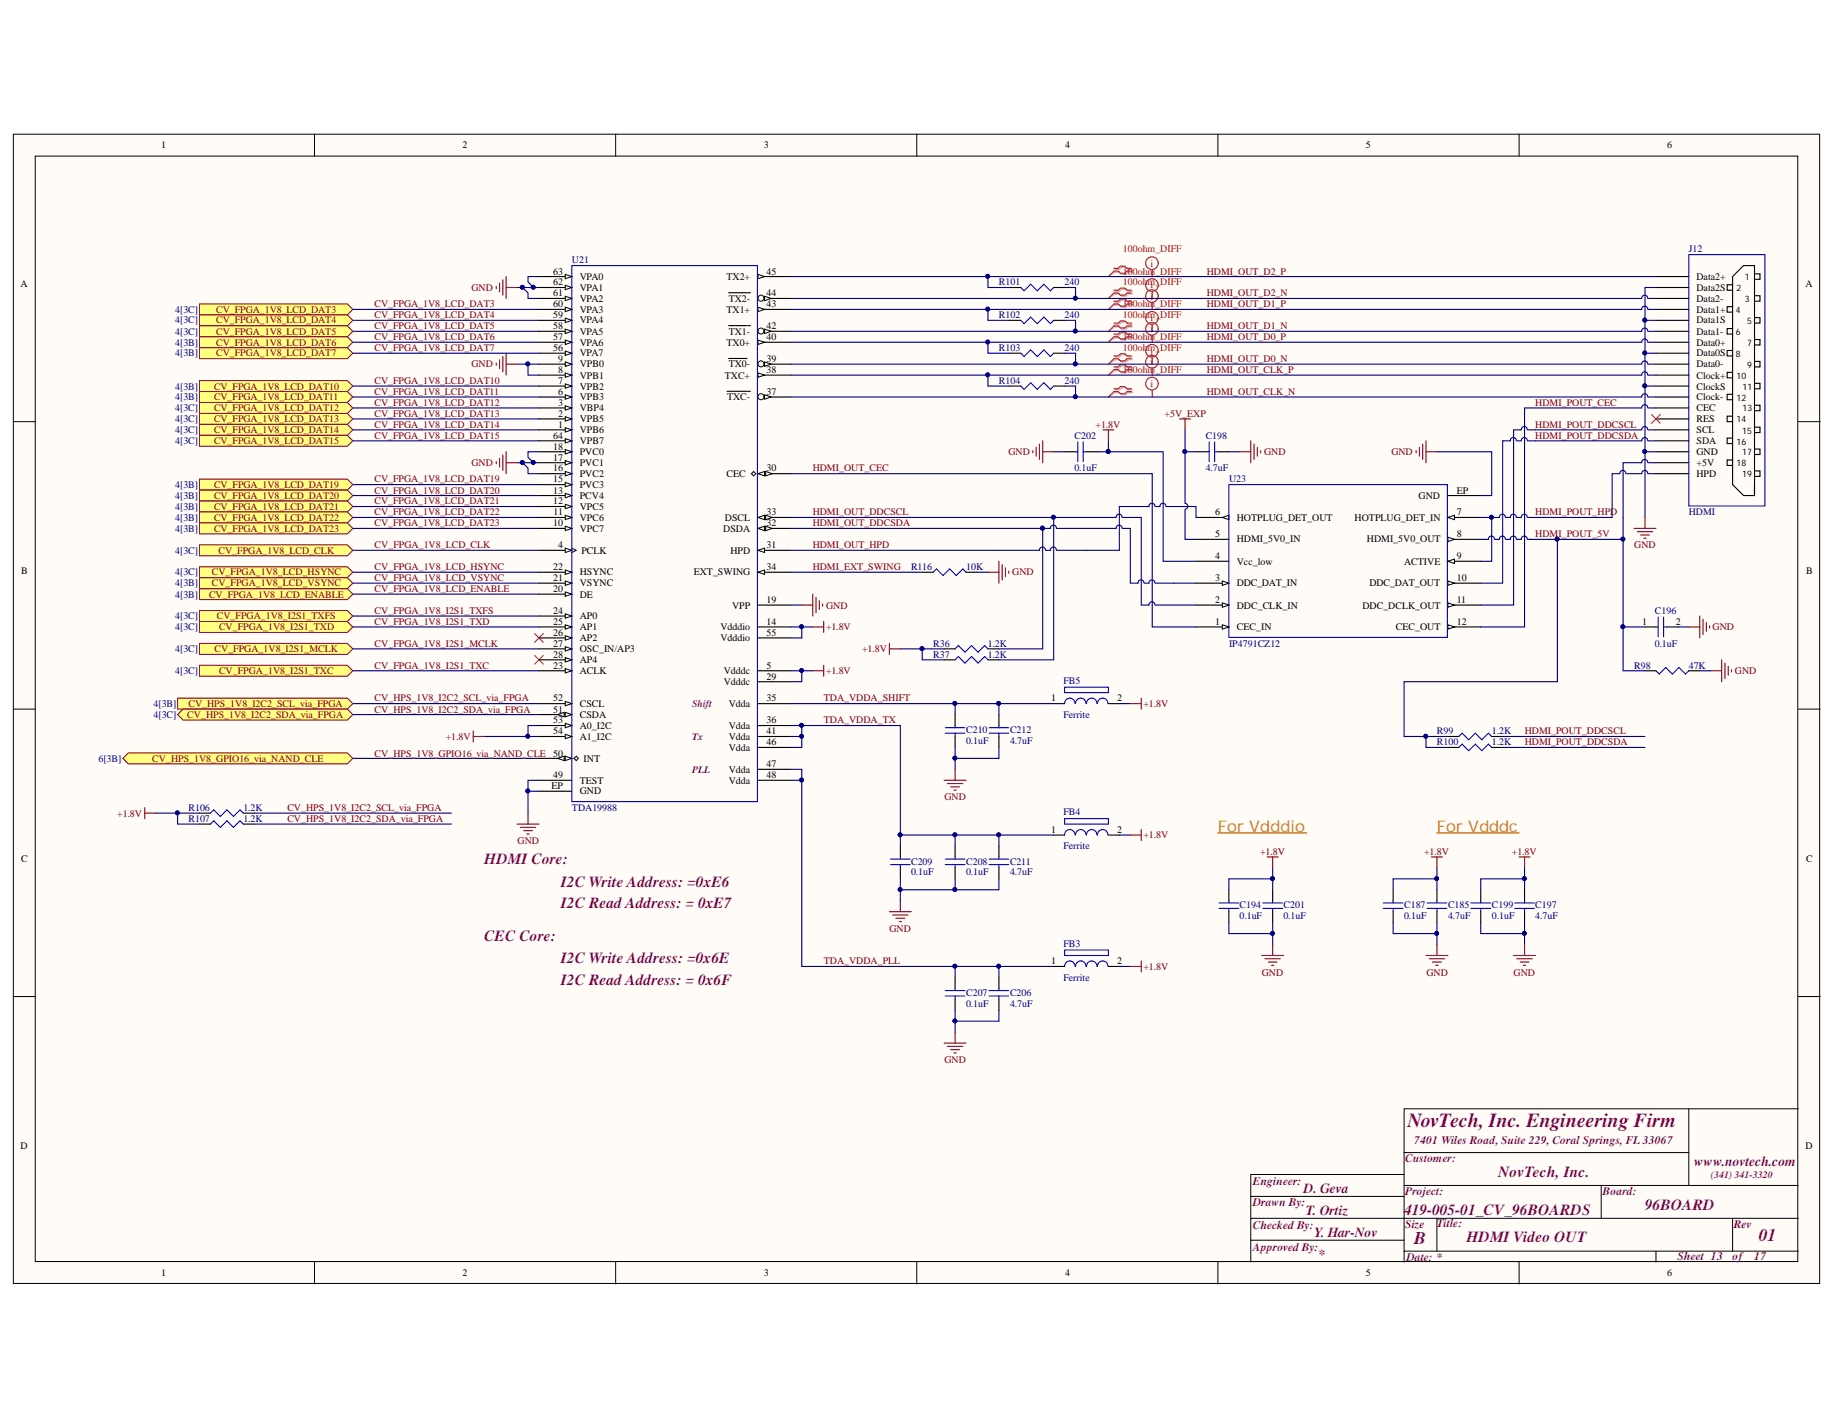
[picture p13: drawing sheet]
<svg xmlns="http://www.w3.org/2000/svg" width="279mm" height="216mm" viewBox="0 0 279 216" stroke-linecap="round" stroke-linejoin="round" font-family="sans-serif">
<defs><g id="words">
<text font-size="3" fill="#800080" x="214.2" y="171.4">NovTech, Inc. Engineering Firm</text>
<g font-size="2.7" fill="#800080">
<text x="215.2" y="189.3">B</text>
<text x="267.6" y="188.8">01</text>
</g>
<g font-size="2.5" fill="#fd8300">
<text x="185.3" y="126.5">For Vdddio</text>
<text x="218.7" y="126.5">For Vdddc</text>
</g>
<g font-size="2.4" fill="#800080">
<text x="73.7" y="131.5">HDMI Core:</text>
<text x="85.4" y="134.9">I2C Write Address: =0xE6</text>
<text x="73.7" y="143.2">CEC Core:</text>
<text x="85.4" y="138.2">I2C Read Address: = 0xE7</text>
<text x="85.4" y="146.6">I2C Write Address: =0x6E</text>
<text x="85.4" y="149.9">I2C Read Address: = 0x6F</text>
<text x="228" y="179">NovTech, Inc.</text>
<text x="213.7" y="184.9">419-005-01_CV_96BOARDS</text>
<text x="250.3" y="184">96BOARD</text>
<text x="223.2" y="189">HDMI Video OUT</text>
</g>
<g font-size="2.1" fill="#800080">
<text x="257.8" y="177.4">www.novtech.com</text>
<text x="198.4" y="181.6">D. Geva</text>
<text x="198.7" y="184.9">T. Ortiz</text>
<text x="200" y="188.3">Y. Har-Nov</text>
<text x="200.6" y="191.6">*</text>
</g>
<g font-size="1.8" fill="#800080">
<text x="213.8" y="176.8">Customer:</text>
<text x="215.2" y="174.1">7401 Wiles Road,Suite 229,Coral Springs,FL 33067</text>
<text x="190.7" y="180.3">Engineer:</text>
<text x="190.7" y="183.4">Drawn By:</text>
<text x="213.8" y="181.8">Project:</text>
<text x="243.9" y="181.8">Board:</text>
<text x="190.7" y="187">Checked By:</text>
<text x="190.7" y="190.3">Approved By:</text>
<text x="213.8" y="186.8">Size</text>
<text x="214" y="191.8">Date: *</text>
<text x="218.7" y="186.7">Title:</text>
<text x="255.3" y="191.6">Sheet 13</text>
<text x="263.7" y="191.6">of</text>
<text x="263.8" y="186.8">Rev</text>
<text x="267" y="191.6">17</text>
</g>
<g font-size="1.5">
<text x="24.5" y="22.6">1</text>
<text x="70.4" y="22.6">2</text>
<text x="116.2" y="22.6">3</text>
<text x="162.1" y="22.6">4</text>
<text x="207.8" y="22.6">5</text>
<text x="253.7" y="22.6">6</text>
<text x="84.2" y="41.8">63</text>
<text x="116.7" y="41.8">45</text>
<text x="3.1" y="43.6">A</text>
<text x="84.2" y="43.4">62</text>
<text x="84.2" y="45.1">61</text>
<text x="84.2" y="46.8">60</text>
<text x="88.2" y="42.6">VPA0</text>
<text x="88.2" y="44.2">VPA1</text>
<text x="88.2" y="45.9">VPA2</text>
<text x="88.2" y="47.6">VPA3</text>
<text x="110.6" y="47.6">TX1+</text>
<text x="110.6" y="42.6">TX2+</text>
<text x="110.9" y="45.9">TX2-</text>
<text x="116.7" y="46.8">43</text>
<text x="116.7" y="45.1">44</text>
<text x="258.2" y="42.6">Data2+</text>
<text x="258.2" y="44.2">Data2S</text>
<text x="258.2" y="45.9">Data2-</text>
<text x="258.2" y="47.6">Data1+</text>
<text x="274.8" y="43.6">A</text>
<text x="84.2" y="48.5">59</text>
<text x="84.2" y="50.1">58</text>
<text x="84.2" y="51.8">57</text>
<text x="84.2" y="53.4">56</text>
<text x="88.2" y="49.2">VPA4</text>
<text x="88.2" y="50.9">VPA5</text>
<text x="88.2" y="52.6">VPA6</text>
<text x="110.6" y="52.6">TX0+</text>
<text x="110.9" y="50.9">TX1-</text>
<text x="116.7" y="51.8">40</text>
<text x="116.7" y="50.1">42</text>
<text x="258.2" y="49.2">Data1S</text>
<text x="258.2" y="50.9">Data1-</text>
<text x="258.2" y="52.6">Data0+</text>
<text x="84.9" y="55.1">9</text>
<text x="84.9" y="56.7">8</text>
<text x="84.9" y="58.4">7</text>
<text x="88.2" y="54.2">VPA7</text>
<text x="88.2" y="55.9">VPB0</text>
<text x="88.2" y="57.6">VPB1</text>
<text x="88.2" y="59.3">VPB2</text>
<text x="110.3" y="57.6">TXC+</text>
<text x="110.9" y="55.9">TX0-</text>
<text x="116.7" y="56.7">38</text>
<text x="116.7" y="55.1">39</text>
<text x="258.2" y="54.2">Data0S</text>
<text x="258.2" y="55.9">Data0-</text>
<text x="258.2" y="57.6">Clock+</text>
<text x="258.2" y="59.3">ClockS</text>
<text x="84.9" y="60">6</text>
<text x="84.9" y="61.7">3</text>
<text x="84.9" y="63.4">2</text>
<text x="84.9" y="65.1">1</text>
<text x="88.2" y="60.9">VPB3</text>
<text x="88.2" y="62.6">VBP4</text>
<text x="88.2" y="64.3">VPB5</text>
<text x="88.2" y="65.9">VPB6</text>
<text x="110.6" y="60.9">TXC-</text>
<text x="116.7" y="60">37</text>
<text x="258.2" y="60.9">Clock-</text>
<text x="258.2" y="62.6">CEC</text>
<text x="258.2" y="64.3">RES</text>
<text x="258.2" y="65.9">SCL</text>
<text x="84.2" y="70.1">17</text>
<text x="84.2" y="66.7">64</text>
<text x="84.2" y="68.4">18</text>
<text x="84.2" y="71.7">16</text>
<text x="88.2" y="70.9">PVC1</text>
<text x="88.2" y="67.6">VPB7</text>
<text x="88.2" y="69.3">PVC0</text>
<text x="116.7" y="71.7">30</text>
<text x="258.2" y="67.6">SDA</text>
<text x="258.2" y="69.3">GND</text>
<text x="258.2" y="70.9">+5V</text>
<text x="84.2" y="75.1">13</text>
<text x="84.2" y="73.4">15</text>
<text x="84.2" y="76.7">12</text>
<text x="88.2" y="75.9">PCV4</text>
<text x="88.2" y="72.6">PVC2</text>
<text x="88.2" y="74.3">PVC3</text>
<text x="88.2" y="77.6">VPC5</text>
<text x="110.6" y="72.6">CEC</text>
<text x="215.9" y="75.9">GND</text>
<text x="221.7" y="75.1">EP</text>
<text x="258.2" y="72.6">HPD</text>
<text x="84.2" y="80.1">10</text>
<text x="84.3" y="78.4">11</text>
<text x="84.9" y="83.4">4</text>
<text x="88.2" y="79.2">VPC6</text>
<text x="88.2" y="80.9">VPC7</text>
<text x="110.1" y="80.9">DSDA</text>
<text x="110.3" y="79.2">DSCL</text>
<text x="116.7" y="83.4">31</text>
<text x="116.7" y="78.4">33</text>
<text x="116.7" y="80.1">32</text>
<text x="184.9" y="81.8">5</text>
<text x="184.9" y="78.4">6</text>
<text x="188.2" y="82.5">HDMI_5V0_IN</text>
<text x="188.2" y="79.2">HOTPLUG_DET_OUT</text>
<text x="206.1" y="79.2">HOTPLUG_DET_IN</text>
<text x="208" y="82.5">HDMI_5V0_OUT</text>
<text x="221.7" y="78.4">7</text>
<text x="221.7" y="81.8">8</text>
<text x="3.2" y="87.4">B</text>
<text x="84.2" y="88.4">21</text>
<text x="84.2" y="86.8">22</text>
<text x="88.2" y="89.2">VSYNC</text>
<text x="88.2" y="87.5">HSYNC</text>
<text x="88.5" y="84.2">PCLK</text>
<text x="105.6" y="87.5">EXT_SWING</text>
<text x="111.2" y="84.2">HPD</text>
<text x="116.7" y="86.8">34</text>
<text x="184.9" y="88.4">3</text>
<text x="184.9" y="85.1">4</text>
<text x="188.2" y="89.2">DDC_DAT_IN</text>
<text x="188.2" y="85.9">Vcc_low</text>
<text x="208.4" y="89.2">DDC_DAT_OUT</text>
<text x="213.7" y="85.9">ACTIVE</text>
<text x="221.7" y="85.1">9</text>
<text x="221.7" y="88.4">10</text>
<text x="274.8" y="87.4">B</text>
<text x="84.2" y="93.4">24</text>
<text x="84.2" y="95.1">25</text>
<text x="84.2" y="90.1">20</text>
<text x="88.2" y="94.2">AP0</text>
<text x="88.2" y="95.9">AP1</text>
<text x="88.2" y="90.9">DE</text>
<text x="109.6" y="95.9">Vdddio</text>
<text x="111.4" y="92.6">VPP</text>
<text x="116.7" y="95.1">14</text>
<text x="116.7" y="91.8">19</text>
<text x="184.9" y="95.1">1</text>
<text x="184.9" y="91.8">2</text>
<text x="188.2" y="95.9">CEC_IN</text>
<text x="188.2" y="92.6">DDC_CLK_IN</text>
<text x="207.3" y="92.6">DDC_DCLK_OUT</text>
<text x="212.4" y="95.9">CEC_OUT</text>
<text x="221.7" y="91.8">11</text>
<text x="221.7" y="95.1">12</text>
<text x="249.9" y="95.1">1</text>
<text x="255" y="95.1">2</text>
<text x="84.2" y="96.7">26</text>
<text x="84.2" y="98.4">27</text>
<text x="84.2" y="101.7">23</text>
<text x="84.2" y="100">28</text>
<text x="88.2" y="97.6">AP2</text>
<text x="88.2" y="99.2">OSC_IN/AP3</text>
<text x="88.2" y="100.9">AP4</text>
<text x="109.6" y="97.6">Vdddio</text>
<text x="116.7" y="101.7">5</text>
<text x="116.7" y="96.7">55</text>
<text x="84.2" y="106.7">52</text>
<text x="88.2" y="102.6">ACLK</text>
<text x="88.2" y="107.6">CSCL</text>
<text x="110.1" y="102.6">Vdddc</text>
<text x="110.1" y="104.2">Vdddc</text>
<text x="110.9" y="107.6">Vdda</text>
<text x="116.7" y="103.4">29</text>
<text x="116.7" y="106.7">35</text>
<text x="160" y="106.7">1</text>
<text x="170" y="106.7">2</text>
<text x="84.2" y="110">53</text>
<text x="84.2" y="108.4">51</text>
<text x="84.2" y="111.7">54</text>
<text x="88.2" y="110.9">A0_I2C</text>
<text x="88.2" y="109.3">CSDA</text>
<text x="88.2" y="112.6">A1_I2C</text>
<text x="110.9" y="110.9">Vdda</text>
<text x="110.9" y="112.6">Vdda</text>
<text x="116.7" y="110">36</text>
<text x="116.7" y="111.7">41</text>
<text x="116.7" y="113.4">46</text>
<text x="84.2" y="118.4">49</text>
<text x="84.2" y="115.1">50</text>
<text x="88.2" y="119.2">TEST</text>
<text x="88.8" y="115.9">INT</text>
<text x="110.9" y="114.3">Vdda</text>
<text x="110.9" y="117.6">Vdda</text>
<text x="110.9" y="119.2">Vdda</text>
<text x="116.7" y="116.7">47</text>
<text x="116.7" y="118.4">48</text>
<text x="83.9" y="120.1">EP</text>
<text x="88.2" y="120.9">GND</text>
<text x="3.2" y="131.1">C</text>
<text x="160" y="126.7">1</text>
<text x="170" y="126.7">2</text>
<text x="274.8" y="131.1">C</text>
<text x="160" y="146.7">1</text>
<text x="170" y="146.7">2</text>
<text x="3.1" y="174.8">D</text>
<text x="274.8" y="174.8">D</text>
<text x="24.5" y="194.2">1</text>
<text x="70.4" y="194.2">2</text>
<text x="116.2" y="194.2">3</text>
<text x="162.1" y="194.2">4</text>
<text x="207.8" y="194.2">5</text>
<text x="253.7" y="194.2">6</text>
</g>
<g font-size="1.5" fill="#000080">
<text x="87" y="40.1">U21</text>
<text x="257" y="38.4">J12</text>
<text x="26.6" y="47.6">4[3C]</text>
<text x="152" y="43.4">R101</text>
<text x="162" y="43.4">240</text>
<text x="26.6" y="49.2">4[3C]</text>
<text x="26.6" y="50.9">4[3C]</text>
<text x="26.6" y="52.6">4[3B]</text>
<text x="152" y="48.5">R102</text>
<text x="152" y="53.4">R103</text>
<text x="162" y="48.5">240</text>
<text x="162" y="53.4">240</text>
<text x="26.6" y="54.2">4[3B]</text>
<text x="26.6" y="59.3">4[3B]</text>
<text x="152" y="58.4">R104</text>
<text x="162" y="58.4">240</text>
<text x="26.6" y="60.9">4[3B]</text>
<text x="26.6" y="62.6">4[3C]</text>
<text x="26.6" y="64.3">4[3C]</text>
<text x="26.6" y="65.9">4[3C]</text>
<text x="26.6" y="67.6">4[3C]</text>
<text x="163.5" y="66.7">C202</text>
<text x="163.5" y="71.7">0.1uF</text>
<text x="183.5" y="66.7">C198</text>
<text x="183.5" y="71.7">4.7uF</text>
<text x="26.6" y="74.3">4[3B]</text>
<text x="26.6" y="75.9">4[3B]</text>
<text x="26.6" y="77.6">4[3B]</text>
<text x="187" y="73.4">U23</text>
<text x="26.6" y="79.2">4[3B]</text>
<text x="26.6" y="80.9">4[3B]</text>
<text x="257" y="78.4">HDMI</text>
<text x="26.6" y="84.2">4[3C]</text>
<text x="26.6" y="87.5">4[3C]</text>
<text x="26.6" y="89.2">4[3B]</text>
<text x="138.6" y="86.8">R116</text>
<text x="147" y="86.8">10K</text>
<text x="26.6" y="90.9">4[3B]</text>
<text x="26.6" y="94.2">4[3C]</text>
<text x="26.6" y="95.9">4[3C]</text>
<text x="251.8" y="93.4">C196</text>
<text x="26.6" y="99.2">4[3C]</text>
<text x="142" y="98.4">R36</text>
<text x="142" y="100">R37</text>
<text x="150.3" y="98.4">1.2K</text>
<text x="150.3" y="100">1.2K</text>
<text x="187" y="98.4">IP4791CZ12</text>
<text x="248.7" y="101.7">R98</text>
<text x="251.8" y="98.4">0.1uF</text>
<text x="257" y="101.7">47K</text>
<text x="23.3" y="107.6">4[3B]</text>
<text x="26.6" y="102.6">4[3C]</text>
<text x="161.8" y="104.1">FB5</text>
<text x="23.3" y="109.3">4[3C]</text>
<text x="147" y="111.5">C210</text>
<text x="147" y="113.2">0.1uF</text>
<text x="153.7" y="111.5">C212</text>
<text x="153.7" y="113.2">4.7uF</text>
<text x="161.8" y="109.3">Ferrite</text>
<text x="218.7" y="111.7">R99</text>
<text x="218.7" y="113.4">R100</text>
<text x="227" y="111.7">1.2K</text>
<text x="227" y="113.4">1.2K</text>
<text x="15" y="115.9">6[3B]</text>
<text x="28.7" y="123.4">R106</text>
<text x="28.7" y="125.1">R107</text>
<text x="37.1" y="123.4">1.2K</text>
<text x="37.1" y="125.1">1.2K</text>
<text x="87" y="123.4">TDA19988</text>
<text x="161.8" y="124.1">FB4</text>
<text x="138.6" y="131.6">C209</text>
<text x="147" y="131.6">C208</text>
<text x="153.7" y="131.6">C211</text>
<text x="161.8" y="129.2">Ferrite</text>
<text x="138.6" y="133.2">0.1uF</text>
<text x="147" y="133.2">0.1uF</text>
<text x="153.7" y="133.2">4.7uF</text>
<text x="188.6" y="138.2">C194</text>
<text x="188.6" y="139.9">0.1uF</text>
<text x="195.3" y="138.2">C201</text>
<text x="195.3" y="139.9">0.1uF</text>
<text x="213.7" y="138.2">C187</text>
<text x="213.7" y="139.9">0.1uF</text>
<text x="220.4" y="138.2">C185</text>
<text x="220.4" y="139.9">4.7uF</text>
<text x="227" y="138.2">C199</text>
<text x="227" y="139.9">0.1uF</text>
<text x="233.6" y="138.2">C197</text>
<text x="233.6" y="139.9">4.7uF</text>
<text x="161.8" y="144">FB3</text>
<text x="161.8" y="149.2">Ferrite</text>
<text x="147" y="151.6">C207</text>
<text x="147" y="153.2">0.1uF</text>
<text x="153.7" y="151.6">C206</text>
<text x="153.7" y="153.2">4.7uF</text>
</g>
<g font-size="1.5" fill="#f00">
<text x="170.9" y="38.4">100ohm_DIFF</text>
<text x="170.9" y="41.8">100ohm_DIFF</text>
<text x="175.1" y="40.6">i</text>
<text x="170.9" y="43.4">100ohm_DIFF</text>
<text x="170.9" y="46.8">100ohm_DIFF</text>
<text x="175.1" y="43.9">i</text>
<text x="175.1" y="45.6">i</text>
<text x="170.9" y="48.5">100ohm_DIFF</text>
<text x="170.9" y="51.8">100ohm_DIFF</text>
<text x="170.9" y="53.4">100ohm_DIFF</text>
<text x="175.1" y="48.9">i</text>
<text x="175.1" y="50.6">i</text>
<text x="175.1" y="54">i</text>
<text x="170.9" y="56.7">100ohm_DIFF</text>
<text x="175.1" y="55.6">i</text>
<text x="175.1" y="58.9">i</text>
</g>
<g font-size="1.5" fill="#800000">
<text x="183.6" y="41.8">HDMI_OUT_D2_P</text>
<text x="32.9" y="47.6">CV_FPGA_1V8_LCD_DAT3</text>
<text x="57" y="46.8">CV_FPGA_1V8_LCD_DAT3</text>
<text x="71.7" y="44.2">GND</text>
<text x="183.6" y="45.1">HDMI_OUT_D2_N</text>
<text x="183.6" y="46.8">HDMI_OUT_D1_P</text>
<text x="32.9" y="49.2">CV_FPGA_1V8_LCD_DAT4</text>
<text x="32.9" y="50.9">CV_FPGA_1V8_LCD_DAT5</text>
<text x="32.9" y="52.6">CV_FPGA_1V8_LCD_DAT6</text>
<text x="57" y="48.5">CV_FPGA_1V8_LCD_DAT4</text>
<text x="57" y="50.1">CV_FPGA_1V8_LCD_DAT5</text>
<text x="57" y="51.8">CV_FPGA_1V8_LCD_DAT6</text>
<text x="57" y="53.4">CV_FPGA_1V8_LCD_DAT7</text>
<text x="183.6" y="50.1">HDMI_OUT_D1_N</text>
<text x="183.6" y="51.8">HDMI_OUT_D0_P</text>
<text x="32.6" y="59.3">CV_FPGA_1V8_LCD_DAT10</text>
<text x="32.9" y="54.2">CV_FPGA_1V8_LCD_DAT7</text>
<text x="57" y="58.4">CV_FPGA_1V8_LCD_DAT10</text>
<text x="71.7" y="55.9">GND</text>
<text x="183.6" y="55.1">HDMI_OUT_D0_N</text>
<text x="183.6" y="56.7">HDMI_OUT_CLK_P</text>
<text x="32.6" y="60.9">CV_FPGA_1V8_LCD_DAT11</text>
<text x="32.6" y="62.6">CV_FPGA_1V8_LCD_DAT12</text>
<text x="32.6" y="64.3">CV_FPGA_1V8_LCD_DAT13</text>
<text x="32.6" y="65.9">CV_FPGA_1V8_LCD_DAT14</text>
<text x="57" y="60">CV_FPGA_1V8_LCD_DAT11</text>
<text x="57" y="61.7">CV_FPGA_1V8_LCD_DAT12</text>
<text x="57" y="63.4">CV_FPGA_1V8_LCD_DAT13</text>
<text x="57" y="65.1">CV_FPGA_1V8_LCD_DAT14</text>
<text x="166.7" y="65.1">+1.8V</text>
<text x="177.2" y="63.4">+5V_EXP</text>
<text x="183.6" y="60">HDMI_OUT_CLK_N</text>
<text x="233.6" y="61.7">HDMI_POUT_CEC</text>
<text x="233.6" y="65.1">HDMI_POUT_DDCSCL</text>
<text x="32.6" y="67.6">CV_FPGA_1V8_LCD_DAT15</text>
<text x="57" y="66.7">CV_FPGA_1V8_LCD_DAT15</text>
<text x="71.7" y="70.9">GND</text>
<text x="123.7" y="71.7">HDMI_OUT_CEC</text>
<text x="153.4" y="69.3">GND</text>
<text x="192.4" y="69.3">GND</text>
<text x="211.7" y="69.3">GND</text>
<text x="233.6" y="66.7">HDMI_POUT_DDCSDA</text>
<text x="32.6" y="74.3">CV_FPGA_1V8_LCD_DAT19</text>
<text x="32.6" y="75.9">CV_FPGA_1V8_LCD_DAT20</text>
<text x="32.6" y="77.6">CV_FPGA_1V8_LCD_DAT21</text>
<text x="57" y="73.4">CV_FPGA_1V8_LCD_DAT19</text>
<text x="57" y="75.1">CV_FPGA_1V8_LCD_DAT20</text>
<text x="57" y="76.7">CV_FPGA_1V8_LCD_DAT21</text>
<text x="32.6" y="79.2">CV_FPGA_1V8_LCD_DAT22</text>
<text x="32.6" y="80.9">CV_FPGA_1V8_LCD_DAT23</text>
<text x="57" y="78.4">CV_FPGA_1V8_LCD_DAT22</text>
<text x="57" y="80.1">CV_FPGA_1V8_LCD_DAT23</text>
<text x="57" y="83.4">CV_FPGA_1V8_LCD_CLK</text>
<text x="123.7" y="78.4">HDMI_OUT_DDCSCL</text>
<text x="123.7" y="80.1">HDMI_OUT_DDCSDA</text>
<text x="123.7" y="83.4">HDMI_OUT_HPD</text>
<text x="233.6" y="78.4">HDMI_POUT_HPD</text>
<text x="233.6" y="81.8">HDMI_POUT_5V</text>
<text x="248.7" y="83.4">GND</text>
<text x="32.2" y="87.5">CV_FPGA_1V8_LCD_HSYNC</text>
<text x="32.2" y="89.2">CV_FPGA_1V8_LCD_VSYNC</text>
<text x="33.2" y="84.2">CV_FPGA_1V8_LCD_CLK</text>
<text x="57" y="86.8">CV_FPGA_1V8_LCD_HSYNC</text>
<text x="57" y="88.4">CV_FPGA_1V8_LCD_VSYNC</text>
<text x="123.7" y="86.8">HDMI_EXT_SWING</text>
<text x="154" y="87.5">GND</text>
<text x="31.8" y="90.9">CV_FPGA_1V8_LCD_ENABLE</text>
<text x="33" y="94.2">CV_FPGA_1V8_I2S1_TXFS</text>
<text x="33.3" y="95.9">CV_FPGA_1V8_I2S1_TXD</text>
<text x="57" y="90.1">CV_FPGA_1V8_LCD_ENABLE</text>
<text x="57" y="93.4">CV_FPGA_1V8_I2S1_TXFS</text>
<text x="57" y="95.1">CV_FPGA_1V8_I2S1_TXD</text>
<text x="125.7" y="92.6">GND</text>
<text x="125.7" y="95.9">+1.8V</text>
<text x="260.6" y="95.9">GND</text>
<text x="32.7" y="99.2">CV_FPGA_1V8_I2S1_MCLK</text>
<text x="57" y="98.4">CV_FPGA_1V8_I2S1_MCLK</text>
<text x="57" y="101.7">CV_FPGA_1V8_I2S1_TXC</text>
<text x="131.2" y="99.2">+1.8V</text>
<text x="28.7" y="107.6">CV_HPS_1V8_I2C2_SCL_via_FPGA</text>
<text x="33.3" y="102.6">CV_FPGA_1V8_I2S1_TXC</text>
<text x="57" y="106.7">CV_HPS_1V8_I2C2_SCL_via_FPGA</text>
<text x="125.4" y="106.7">TDA_VDDA_SHIFT</text>
<text x="125.7" y="102.6">+1.8V</text>
<text x="174" y="107.6">+1.8V</text>
<text x="264" y="102.6">GND</text>
<text x="28.5" y="109.3">CV_HPS_1V8_I2C2_SDA_via_FPGA</text>
<text x="57" y="108.4">CV_HPS_1V8_I2C2_SDA_via_FPGA</text>
<text x="67.8" y="112.6">+1.8V</text>
<text x="125.4" y="110">TDA_VDDA_TX</text>
<text x="232" y="113.4">HDMI_POUT_DDCSDA</text>
<text x="232" y="111.7">HDMI_POUT_DDCSCL</text>
<text x="23.2" y="115.9">CV_HPS_1V8_GPIO16_via_NAND_CLE</text>
<text x="57" y="115.1">CV_HPS_1V8_GPIO16_via_NAND_CLE</text>
<text x="17.8" y="124.2">+1.8V</text>
<text x="43.7" y="125.1">CV_HPS_1V8_I2C2_SDA_via_FPGA</text>
<text x="43.7" y="123.4">CV_HPS_1V8_I2C2_SCL_via_FPGA</text>
<text x="143.7" y="121.7">GND</text>
<text x="78.8" y="128.4">GND</text>
<text x="174" y="127.5">+1.8V</text>
<text x="191.8" y="130.1">+1.8V</text>
<text x="216.7" y="130.1">+1.8V</text>
<text x="230.1" y="130.1">+1.8V</text>
<text x="135.3" y="141.7">GND</text>
<text x="125.4" y="146.7">TDA_VDDA_PLL</text>
<text x="174" y="147.6">+1.8V</text>
<text x="192" y="148.4">GND</text>
<text x="217.1" y="148.4">GND</text>
<text x="230.3" y="148.4">GND</text>
<text x="143.7" y="161.7">GND</text>
</g>
<g font-size="1.5" fill="#800080">
<text x="105.3" y="107.6">Shift</text>
<text x="105.3" y="112.6">Tx</text>
<text x="105.3" y="117.6">PLL</text>
<text x="260.4" y="179.2">(341) 341-3320</text>
</g>
<g font-size="1.4">
<text x="264.2" y="47.6">4</text>
<text x="264.3" y="44.3">2</text>
<text x="265.5" y="42.6">1</text>
<text x="265.5" y="45.9">3</text>
<text x="264.2" y="51">6</text>
<text x="265.9" y="49.3">5</text>
<text x="265.9" y="52.6">7</text>
<text x="264.2" y="54.3">8</text>
<text x="264.3" y="57.6">10</text>
<text x="265.2" y="59.3">11</text>
<text x="265.9" y="56">9</text>
<text x="264.3" y="61">12</text>
<text x="264.3" y="64.3">14</text>
<text x="265.1" y="66">15</text>
<text x="265.2" y="62.6">13</text>
<text x="264.3" y="67.7">16</text>
<text x="264.3" y="71">18</text>
<text x="265.1" y="69.3">17</text>
<text x="265.1" y="72.6">19</text>
</g>
</g></defs>
<g fill="#fffcf8" stroke="#000" stroke-width=".15">
<path d="M2 20.4h274.9v174.9h-274.9z"/>
<path d="M5.4 23.8h268.2v168.1h-268.2z"/>
</g>
<g fill="none" stroke="#000" stroke-width=".15">
<path d="M47.9 20.4v3.4M93.7 20.4v3.4M139.5 20.4v3.4M185.3 20.4v3.4M231.2 20.4v3.4M2 64.2h3.4M273.7 64.2h3.3M2 107.9h3.4M273.7 107.9h3.3M2 151.6h3.4M273.7 151.6h3.3M213.7 178.7h-23.4v3.3"/>
<path d="M213.7 175.4v5M213.7 175.4h43.3M257 168.7v11.7M273.7 168.7h-60v6.7M47.9 192v3.4M93.7 192v3.4M139.5 192v3.4M185.3 192v3.4M213.7 188.7h-23.4v3.3M213.7 182h-23.4v3.4M213.7 190.4h60M213.7 190.4v1.6"/>
<path d="M218.7 185.4v5M231.2 192v3.4M243.7 180.4v5M252 190.4v1.6M257 180.4h-43.3v5h-23.4v3.3M257 180.4h16.7M263.7 185.4v5M273.7 185.4h-60v5"/>
</g>
<g fill="none" stroke="#000080" stroke-width=".17">
<path d="M53.7 47.1h28.3M53.7 48.7h28.3M53.7 50.4h28.3M53.7 52.1h28.3M53.7 53.7h28.3M53.7 58.7h28.3M150.3 42.1v1.6h3.4M150.3 47.1v1.6h3.4M150.3 52.1v1.6h3.4M150.3 57.1v1.6h3.4M162 43.7h1.7v1.7M162 48.7h1.7v1.7"/>
<path d="M162 53.7h1.7v1.7M162 58.7h1.7v1.7M53.7 60.4h28.3M53.7 62.1h28.3M53.7 63.7h28.3M53.7 65.4h28.3M53.7 67.1h28.3M53.7 73.7h28.3M53.7 75.4h28.3M53.7 77.1h28.3M53.7 78.7h28.3M53.7 80.4h28.3"/>
</g>
<path d="M169.5 41.2l-.8 .9M169.5 44.6l-.8 .8M169.5 46.2l-.8 .9M169.5 49.6l-.8 .8M169.5 51.2l-.8 .9M169.5 54.6l-.8 .8M169.5 56.2l-.8 .9M169.5 59.6l-.8 .8M81.4 96.4l1.3 1.3M81.4 99.7l1.3 1.4M82.7 96.4l-1.3 1.3M82.7 99.7l-1.3 1.4" fill="none" stroke="#f00" stroke-width=".15"/>
<g fill="none" stroke="#000" stroke-width=".17">
<path d="M252 42.1h5M252 43.7h5M252 45.4h5M252 47.1h5M252 48.7h5M252 50.4h5M252 52.1h5M252 53.7h5M252 55.4h5M252 57.1h5M252 58.7h5M263.7 43.3h-.9v.9h.9"/>
<path d="M263.7 46.7h-.9v.8h.9M263.7 50h-.9v.8h.9M263.7 53.3h-.9v.9h.9M263.7 56.7h-.9v.8h.9M263.7 60h-.9v.8h.9M267 41.7h.8v.8h-.8M267 45h.8v.8h-.8M267 48.3h.8v.9h-.8M267 51.7h.8v.8h-.8M267 55h.8v.8h-.8M267 58.3h.8v.9h-.8M252 60.4h5"/>
<path d="M252 62.1h5M252 63.7h5M252 65.4h5M252 67.1h5M252 68.7h5M252 70.4h5M252 72.1h5M263.7 63.3h-.9v.9h.9M263.7 66.7h-.9v.8h.9M263.7 70h-.9v.8h.9M267 73.7v1.7h-1.7l-1.6-1.7v-31.6l1.6-1.7h1.7v35M267 61.7h.8v.8h-.8"/>
<path d="M267 65h.8v.8h-.8M267 68.3h.8v.9h-.8M267 71.7h.8v.8h-.8M182 95.4h5"/>
</g>
<path d="M257 38.7h11.6v38.3h-11.6z" fill="none" stroke="#00f" stroke-width=".17"/>
<g fill="#000080" stroke="#000080" stroke-width=".15">
<circle cx="150.3" cy="42" r=".29"/>
<circle cx="163.6" cy="45.4" r=".29"/>
<circle cx="150.3" cy="47" r=".29"/>
<circle cx="163.6" cy="50.4" r=".29"/>
<circle cx="150.3" cy="52" r=".29"/>
<circle cx="163.6" cy="55.4" r=".29"/>
<circle cx="150.3" cy="57" r=".29"/>
<circle cx="163.6" cy="60.4" r=".29"/>
</g>
<g fill="none" stroke="#d0a19e" stroke-width=".17">
<path d="M169.7 41h.6l.4-.3h.6l.4 .3h.6M169.7 41.4h.6l.4 .3h.6l.4-.3h.6M169.7 44.3h.6l.4-.3h.6l.4 .3h.6M169.7 44.7h.6l.4 .4h.6l.4-.4h.6M169.7 46h.6l.4-.3h.6l.4 .3h.6M169.7 46.4h.6l.4 .3h.6l.4-.3h.6M169.7 49.3h.6l.4-.3h.6l.4 .3h.6M169.7 49.7h.6l.4 .4h.6l.4-.4h.6M169.7 51h.6l.4-.3h.6l.4 .3h.6M169.7 51.4h.6l.4 .3h.6l.4-.3h.6M169.7 54.3h.6l.4-.3h.6l.4 .3h.6M169.7 54.7h.6l.4 .4h.6l.4-.4h.6"/>
<path d="M169.7 56h.6l.4-.3h.6l.4 .3h.6M169.7 56.4h.6l.4 .3h.6l.4-.3h.6M169.7 59.3h.6l.4-.3h.6l.4 .3h.6M169.7 59.7h.6l.4 .4h.6l.4-.4h.6"/>
</g>
<path d="M169.7 41.4l-1 .7M169.7 44.7l-1 .7M169.7 46.4l-1 .7M169.7 49.7l-1 .7M169.7 51.4l-1 .7M169.7 54.7l-1 .7M169.7 56.4l-1 .7M169.7 59.7l-1 .7" fill="none" stroke="#d0a19e" stroke-width=".15"/>
<g fill="none" stroke="#f00" stroke-width=".17">
<path d="M169.5 40.8h.7l.3-.3h.7l.3 .3h.7M169.5 41.2h.7l.3 .4h.7l.3-.4h.7M169.5 44.2h.7l.3-.4h.7l.3 .4h.7M169.5 44.6h.7l.3 .3h.7l.3-.3h.7M169.5 45.8h.7l.3-.3h.7l.3 .3h.7M169.5 46.2h.7l.3 .4h.7l.3-.4h.7M169.5 49.2h.7l.3-.4h.7l.3 .4h.7M169.5 49.6h.7l.3 .3h.7l.3-.3h.7M169.5 50.8h.7l.3-.3h.7l.3 .3h.7M169.5 51.2h.7l.3 .4h.7l.3-.4h.7M169.5 54.2h.7l.3-.4h.7l.3 .4h.7M169.5 54.6h.7l.3 .3h.7l.3-.3h.7"/>
<path d="M169.5 55.8h.7l.3-.3h.7l.3 .3h.7M169.5 56.2h.7l.3 .4h.7l.3-.4h.7M169.5 59.2h.7l.3-.4h.7l.3 .4h.7M169.5 59.6h.7l.3 .3h.7l.3-.3h.7M175.3 41.1v1M175.3 44.4v1M175.3 46.1v1M175.3 49.4v1M175.3 51.1v1M175.3 54.4v1M175.3 56.1v1M175.3 59.4v1"/>
<circle cx="175.3" cy="58.4" r=".96"/>
<circle cx="175.3" cy="55" r=".96"/>
<circle cx="175.3" cy="40" r=".96"/>
<circle cx="175.3" cy="48.4" r=".96"/>
<circle cx="175.3" cy="43.4" r=".96"/>
<circle cx="175.3" cy="45" r=".96"/>
<circle cx="175.3" cy="50" r=".96"/>
<circle cx="175.3" cy="53.4" r=".96"/>
</g>
<path d="M186 95.1l1 .3-1 .3z" fill="#fffcf8"/>
<path d="M186 95.1l1 .3-1 .3z" fill="none" stroke="#000" stroke-width=".15"/>
<path d="M182 92.1h5" fill="none" stroke="#000" stroke-width=".17"/>
<path d="M186 91.7l1 .4-1 .3z" fill="#fffcf8"/>
<path d="M186 91.7l1 .4-1 .3z" fill="none" stroke="#000" stroke-width=".15"/>
<path d="M182 88.7h5" fill="none" stroke="#000" stroke-width=".17"/>
<path d="M186 88.4l1 .3-1 .4z" fill="#fffcf8"/>
<path d="M186 88.4l1 .3-1 .4z" fill="none" stroke="#000" stroke-width=".15"/>
<path d="M182 78.7h5M182 85.4h5M182 82.1h5" fill="none" stroke="#000" stroke-width=".17"/>
<path d="M186 78.7l1-.3v.7z" fill="#fffcf8"/>
<path d="M186 78.7l1-.3v.7z" fill="none" stroke="#000" stroke-width=".15"/>
<path d="M220.3 78.7h5" fill="none" stroke="#000" stroke-width=".17"/>
<path d="M220.3 78.7l1-.3v.7z" fill="#fffcf8"/>
<path d="M220.3 78.7l1-.3v.7z" fill="none" stroke="#000" stroke-width=".15"/>
<path d="M220.3 82.1h5" fill="none" stroke="#000" stroke-width=".17"/>
<path d="M220.3 81.7l1 .4-1 .3z" fill="#fffcf8"/>
<path d="M220.3 81.7l1 .4-1 .3z" fill="none" stroke="#000" stroke-width=".15"/>
<path d="M220.3 85.4h5" fill="none" stroke="#000" stroke-width=".17"/>
<path d="M220.3 85.4l1-.3v.6z" fill="#fffcf8"/>
<path d="M220.3 85.4l1-.3v.6z" fill="none" stroke="#000" stroke-width=".15"/>
<path d="M220.3 88.7h5" fill="none" stroke="#000" stroke-width=".17"/>
<path d="M220.3 88.4l1 .3-1 .4z" fill="#fffcf8"/>
<path d="M220.3 88.4l1 .3-1 .4z" fill="none" stroke="#000" stroke-width=".15"/>
<path d="M220.3 92.1h5" fill="none" stroke="#000" stroke-width=".17"/>
<path d="M220.3 91.7l1 .4-1 .3z" fill="#fffcf8"/>
<path d="M220.3 91.7l1 .4-1 .3z" fill="none" stroke="#000" stroke-width=".15"/>
<path d="M220.3 95.4h5" fill="none" stroke="#000" stroke-width=".17"/>
<path d="M220.3 95.1l1 .3-1 .3z" fill="#fffcf8"/>
<path d="M220.3 95.1l1 .3-1 .3z" fill="none" stroke="#000" stroke-width=".15"/>
<path d="M187 73.7h33.3v23.3h-33.3zM252 102.1l.5 .5 1-1 1 1 1-1 1 1 .5-.5" fill="none" stroke="#00f" stroke-width=".17"/>
<path d="M220.3 75.4h5M250.3 102.1h1.7M257 102.1h1.7" fill="none" stroke="#000" stroke-width=".17"/>
<g fill="none" stroke="#800000" stroke-width=".17">
<path d="M157.2 68.6v.3M157.7 68.1v1.3M158.2 67.6v2.3M158.7 68.7h1.6M158.7 67.1v3.3M188.7 68.7h1.6M190.3 67.1v3.3M190.8 67.6v2.3M191.3 68.1v1.3M191.8 68.6v.3M215.5 68.6v.3M216 68.1v1.3"/>
<path d="M216.5 67.6v2.3M217 68.7h1.7M217 67.1v3.3M250.3 78.7v1.7M150.3 87.1h1.7M152 85.4v3.3M152.5 85.9v2.3M153 86.4v1.3M153.5 86.9v.3M248.7 80.4h3.3M249.2 80.9h2.3M249.7 81.4h1.3"/>
<path d="M250.2 81.9h.3M257 95.4h1.7M258.7 93.7v3.4M259.2 94.2v2.4M259.7 94.7v1.4M260.2 95.2v.4M260.3 102.1h1.7M262 100.4v3.3M262.5 100.9v2.3M263 101.4v1.3M263.5 101.9v.3M143.7 158.7h3.3"/>
<path d="M144.2 159.2h2.3M144.7 159.7h1.3M145.3 157v1.7M145.2 160.2h.3"/>
</g>
<g fill="none" stroke="#000080" stroke-width=".17">
<path d="M250.3 53.7h1.7M250.3 48.7h1.7M250.3 58.7h1.7M250.7 57.1a.46 .46 0 0 0-.4-.5 .46 .46 0 0 0-.5 .5h-129.5M250.7 50.4a.46 .46 0 0 0-.4-.5 .46 .46 0 0 0-.5 .5h-129.5M250.7 47.1a.46 .46 0 0 0-.4-.5 .46 .46 0 0 0-.5 .5h-129.5M250.8 57.1h1.2M250.8 50.4h1.2M250.8 47.1h1.2M252 43.7h-1.7v35M120.3 72.1h55v23.3h6.7M160.3 68.7h1.7"/>
<path d="M167 68.7h1.7M168.7 68.7h8.3v16.7h5M168.7 67.1v1.6M187 68.7h1.7M218.7 68.7h8.3v6.7h-1.7M227 78.7v6.7h-1.7M247 78.7v23.4h3.3M250.3 68.7h1.7M250.7 62.1a.46 .46 0 0 0-.4-.5 .46 .46 0 0 0-.5 .5h-17.8v33.3h-6.7M250.7 60.4a.46 .46 0 0 0-.4-.5 .46 .46 0 0 0-.5 .5h-129.5M250.8 62.1h1.2M250.8 60.4h1.2"/>
<path d="M120.3 87.1h20M148.7 87.1h1.6M247 95.4h3.3M255.3 95.4h1.7M53.7 115.4h28.3M258.7 102.1h1.6"/>
</g>
<g fill="#000080" stroke="#000080" stroke-width=".15">
<circle cx="250.3" cy="48.7" r=".29"/>
<circle cx="250.3" cy="53.7" r=".29"/>
<circle cx="250.3" cy="58.7" r=".29"/>
<circle cx="250.3" cy="68.7" r=".29"/>
<circle cx="168.6" cy="68.7" r=".29"/>
<circle cx="227" cy="78.7" r=".29"/>
<circle cx="247" cy="95.4" r=".29"/>
<circle cx="163.6" cy="60.4" r=".29"/>
<circle cx="150.3" cy="57" r=".29"/>
<circle cx="163.6" cy="50.4" r=".29"/>
<circle cx="150.3" cy="47" r=".29"/>
<circle cx="247" cy="82" r=".29"/>
</g>
<path d="M251.3 63.1l1.4 1.3M252.7 63.1l-1.4 1.3" fill="none" stroke="#f00" stroke-width=".15"/>
<g fill="#ffff80" stroke="#800000" stroke-width=".15">
<path d="M30.4 46.2h22.5l.8 .9-.8 .8h-22.5z" fill-rule="evenodd"/>
<path d="M30.4 47.9h22.5l.8 .8-.8 .9h-22.5z" fill-rule="evenodd"/>
<path d="M30.4 49.6h22.5l.8 .8-.8 .8h-22.5z" fill-rule="evenodd"/>
<path d="M30.4 51.2h22.5l.8 .9-.8 .8h-22.5z" fill-rule="evenodd"/>
<path d="M30.4 52.9h22.5l.8 .8-.8 .9h-22.5z" fill-rule="evenodd"/>
<path d="M30.4 57.9h22.5l.8 .8-.8 .9h-22.5z" fill-rule="evenodd"/>
<path d="M30.4 59.6h22.5l.8 .8-.8 .8h-22.5z" fill-rule="evenodd"/>
<path d="M30.4 61.2h22.5l.8 .9-.8 .8h-22.5z" fill-rule="evenodd"/>
<path d="M30.4 62.9h22.5l.8 .8-.8 .9h-22.5z" fill-rule="evenodd"/>
<path d="M30.4 64.6h22.5l.8 .8-.8 .8h-22.5z" fill-rule="evenodd"/>
<path d="M30.4 66.2h22.5l.8 .9-.8 .8h-22.5z" fill-rule="evenodd"/>
<path d="M30.4 72.9h22.5l.8 .8-.8 .9h-22.5z" fill-rule="evenodd"/>
<path d="M30.4 74.6h22.5l.8 .8-.8 .8h-22.5z" fill-rule="evenodd"/>
<path d="M30.4 76.2h22.5l.8 .9-.8 .8h-22.5z" fill-rule="evenodd"/>
<path d="M30.4 77.9h22.5l.8 .8-.8 .9h-22.5z" fill-rule="evenodd"/>
<path d="M30.4 79.6h22.5l.8 .8-.8 .8h-22.5z" fill-rule="evenodd"/>
</g>
<path d="M82 88.7h5M115.4 95.4h4.9" fill="none" stroke="#000" stroke-width=".17"/>
<path d="M86 88.4l1 .3-1 .4z" fill="#fffcf8"/>
<path d="M86 88.4l1 .3-1 .4z" fill="none" stroke="#000" stroke-width=".15"/>
<path d="M82 118.7h5M82 110.4h5" fill="none" stroke="#000" stroke-width=".17"/>
<path d="M86 110.1l1 .3-1 .3z" fill="#fffcf8"/>
<path d="M86 110.1l1 .3-1 .3z" fill="none" stroke="#000" stroke-width=".15"/>
<path d="M82 93.7h5" fill="none" stroke="#000" stroke-width=".17"/>
<path d="M86 93.4l1 .3-1 .4z" fill="#fffcf8"/>
<path d="M86 93.4l1 .3-1 .4z" fill="none" stroke="#000" stroke-width=".15"/>
<path d="M82 95.4h5" fill="none" stroke="#000" stroke-width=".17"/>
<path d="M86 95.1l1 .3-1 .3z" fill="#fffcf8"/>
<path d="M86 95.1l1 .3-1 .3z" fill="none" stroke="#000" stroke-width=".15"/>
<path d="M82 97.1h5" fill="none" stroke="#000" stroke-width=".17"/>
<path d="M86 96.7l1 .4-1 .3z" fill="#fffcf8"/>
<path d="M86 96.7l1 .4-1 .3z" fill="none" stroke="#000" stroke-width=".15"/>
<path d="M82 98.7h5" fill="none" stroke="#000" stroke-width=".17"/>
<path d="M86 98.4l1 .3-1 .4z" fill="#fffcf8"/>
<path d="M86 98.4l1 .3-1 .4z" fill="none" stroke="#000" stroke-width=".15"/>
<path d="M82 102.1h5" fill="none" stroke="#000" stroke-width=".17"/>
<path d="M86 101.7l1 .4-1 .3z" fill="#fffcf8"/>
<path d="M86 101.7l1 .4-1 .3z" fill="none" stroke="#000" stroke-width=".15"/>
<path d="M82 100.4h5" fill="none" stroke="#000" stroke-width=".17"/>
<path d="M86 100.1l1 .3-1 .3z" fill="#fffcf8"/>
<path d="M86 100.1l1 .3-1 .3z" fill="none" stroke="#000" stroke-width=".15"/>
<path d="M115.4 92.1h4.9M115.4 87.1h4.9" fill="none" stroke="#000" stroke-width=".17"/>
<path d="M115.4 87.1l.9-.4v.7z" fill="#fffcf8"/>
<path d="M115.4 87.1l.9-.4v.7z" fill="none" stroke="#000" stroke-width=".15"/>
<path d="M115.4 83.7h4.9M115.4 102.1h4.9M115.4 103.7h4.9" fill="none" stroke="#000" stroke-width=".17"/>
<path d="M115.4 83.7l.9-.3v.7z" fill="#fffcf8"/>
<path d="M115.4 83.7l.9-.3v.7z" fill="none" stroke="#000" stroke-width=".15"/>
<path d="M115.4 60.4h4.9" fill="none" stroke="#000" stroke-width=".17"/>
<circle cx="115.8" cy="60.4" r=".46" fill="#fffcf8" stroke="#000" stroke-width=".15"/>
<path d="M116.3 60.1l1 .3-1 .3z" fill="#fffcf8"/>
<path d="M116.3 60.1l1 .3-1 .3z" fill="none" stroke="#000" stroke-width=".15"/>
<path d="M110.6 59.5h1M111.7 59.5h2M113.8 59.5h.4M115.4 57.1h4.9" fill="none" stroke="#000" stroke-width=".17"/>
<path d="M115.4 56.7l.9 .4-.9 .3z" fill="#fffcf8"/>
<path d="M115.4 56.7l.9 .4-.9 .3z" fill="none" stroke="#000" stroke-width=".15"/>
<path d="M115.4 55.4h4.9" fill="none" stroke="#000" stroke-width=".17"/>
<circle cx="115.8" cy="55.4" r=".46" fill="#fffcf8" stroke="#000" stroke-width=".15"/>
<path d="M116.3 55.1l1 .3-1 .3z" fill="#fffcf8"/>
<path d="M116.3 55.1l1 .3-1 .3z" fill="none" stroke="#000" stroke-width=".15"/>
<path d="M110.9 54.5h.9M111.9 54.5h1.8M115.4 52.1h4.9" fill="none" stroke="#000" stroke-width=".17"/>
<path d="M115.4 51.7l.9 .4-.9 .3z" fill="#fffcf8"/>
<path d="M115.4 51.7l.9 .4-.9 .3z" fill="none" stroke="#000" stroke-width=".15"/>
<path d="M115.4 50.4h4.9" fill="none" stroke="#000" stroke-width=".17"/>
<circle cx="115.8" cy="50.4" r=".46" fill="#fffcf8" stroke="#000" stroke-width=".15"/>
<path d="M116.3 50.1l1 .3-1 .3z" fill="#fffcf8"/>
<path d="M116.3 50.1l1 .3-1 .3z" fill="none" stroke="#000" stroke-width=".15"/>
<path d="M110.9 49.5h.9M111.9 49.5h1.7M113.8 49.5h.4M115.4 47.1h4.9" fill="none" stroke="#000" stroke-width=".17"/>
<path d="M115.4 46.7l.9 .4-.9 .3z" fill="#fffcf8"/>
<path d="M115.4 46.7l.9 .4-.9 .3z" fill="none" stroke="#000" stroke-width=".15"/>
<path d="M115.4 45.4h4.9" fill="none" stroke="#000" stroke-width=".17"/>
<circle cx="115.8" cy="45.4" r=".46" fill="#fffcf8" stroke="#000" stroke-width=".15"/>
<path d="M116.3 45.1l1 .3-1 .3z" fill="#fffcf8"/>
<path d="M116.3 45.1l1 .3-1 .3z" fill="none" stroke="#000" stroke-width=".15"/>
<path d="M110.9 44.5h.9M111.9 44.5h1.8M113.8 44.5h.4M115.4 42.1h4.9" fill="none" stroke="#000" stroke-width=".17"/>
<path d="M115.4 41.7l.9 .4-.9 .3z" fill="#fffcf8"/>
<path d="M115.4 41.7l.9 .4-.9 .3zM87.4 115.4l.3-.3 .3 .3-.3 .3z" fill="none" stroke="#000" stroke-width=".15"/>
<path d="M82 115.4h5" fill="none" stroke="#000" stroke-width=".17"/>
<path d="M86 115.1l1 .3-1 .3z" fill="#fffcf8"/>
<path d="M86 115.1l1 .3-1 .3z" fill="none" stroke="#000" stroke-width=".15"/>
<path d="M84.9 115.4l1-.3v.6z" fill="#fffcf8"/>
<path d="M114.4 72.1l.3-.4 .3 .4-.3 .3zM84.9 115.4l1-.3v.6z" fill="none" stroke="#000" stroke-width=".15"/>
<path d="M115.4 72.1h4.9M115.4 107.1h4.9" fill="none" stroke="#000" stroke-width=".17"/>
<path d="M115.4 72.1l.9-.4v.7z" fill="#fffcf8"/>
<path d="M115.4 72.1l.9-.4v.7z" fill="none" stroke="#000" stroke-width=".15"/>
<path d="M116.5 71.7l1 .4-1 .3z" fill="#fffcf8"/>
<path d="M116.5 71.7l1 .4-1 .3z" fill="none" stroke="#000" stroke-width=".15"/>
<path d="M115.4 78.7h4.9" fill="none" stroke="#000" stroke-width=".17"/>
<path d="M115.4 78.7l.9-.3v.7z" fill="#fffcf8"/>
<path d="M115.4 78.7l.9-.3v.7z" fill="none" stroke="#000" stroke-width=".15"/>
<path d="M116.5 78.4l1 .3-1 .4z" fill="#fffcf8"/>
<path d="M116.5 78.4l1 .3-1 .4z" fill="none" stroke="#000" stroke-width=".15"/>
<path d="M115.4 80.4h4.9" fill="none" stroke="#000" stroke-width=".17"/>
<path d="M115.4 80.4l.9-.3v.6z" fill="#fffcf8"/>
<path d="M115.4 80.4l.9-.3v.6z" fill="none" stroke="#000" stroke-width=".15"/>
<path d="M116.5 80.1l1 .3-1 .3z" fill="#fffcf8"/>
<path d="M116.5 80.1l1 .3-1 .3z" fill="none" stroke="#000" stroke-width=".15"/>
<path d="M82 107.1h5" fill="none" stroke="#000" stroke-width=".17"/>
<path d="M86 106.7l1 .4-1 .3z" fill="#fffcf8"/>
<path d="M86 106.7l1 .4-1 .3z" fill="none" stroke="#000" stroke-width=".15"/>
<path d="M82 108.7h5" fill="none" stroke="#000" stroke-width=".17"/>
<path d="M86 108.4l1 .3-1 .4z" fill="#fffcf8"/>
<path d="M86 108.4l1 .3-1 .4z" fill="none" stroke="#000" stroke-width=".15"/>
<path d="M84.9 108.7l1-.3v.7z" fill="#fffcf8"/>
<path d="M84.9 108.7l1-.3v.7z" fill="none" stroke="#000" stroke-width=".15"/>
<path d="M82 42.1h5" fill="none" stroke="#000" stroke-width=".17"/>
<path d="M86 41.7l1 .4-1 .3z" fill="#fffcf8"/>
<path d="M86 41.7l1 .4-1 .3z" fill="none" stroke="#000" stroke-width=".15"/>
<path d="M82 43.7h5" fill="none" stroke="#000" stroke-width=".17"/>
<path d="M86 43.4l1 .3-1 .4z" fill="#fffcf8"/>
<path d="M86 43.4l1 .3-1 .4z" fill="none" stroke="#000" stroke-width=".15"/>
<path d="M82 45.4h5" fill="none" stroke="#000" stroke-width=".17"/>
<path d="M86 45.1l1 .3-1 .3z" fill="#fffcf8"/>
<path d="M86 45.1l1 .3-1 .3z" fill="none" stroke="#000" stroke-width=".15"/>
<path d="M82 47.1h5" fill="none" stroke="#000" stroke-width=".17"/>
<path d="M86 46.7l1 .4-1 .3z" fill="#fffcf8"/>
<path d="M86 46.7l1 .4-1 .3z" fill="none" stroke="#000" stroke-width=".15"/>
<path d="M82 48.7h5" fill="none" stroke="#000" stroke-width=".17"/>
<path d="M86 48.4l1 .3-1 .4z" fill="#fffcf8"/>
<path d="M86 48.4l1 .3-1 .4z" fill="none" stroke="#000" stroke-width=".15"/>
<path d="M82 50.4h5" fill="none" stroke="#000" stroke-width=".17"/>
<path d="M86 50.1l1 .3-1 .3z" fill="#fffcf8"/>
<path d="M86 50.1l1 .3-1 .3z" fill="none" stroke="#000" stroke-width=".15"/>
<path d="M82 52.1h5" fill="none" stroke="#000" stroke-width=".17"/>
<path d="M86 51.7l1 .4-1 .3z" fill="#fffcf8"/>
<path d="M86 51.7l1 .4-1 .3z" fill="none" stroke="#000" stroke-width=".15"/>
<path d="M82 53.7h5" fill="none" stroke="#000" stroke-width=".17"/>
<path d="M86 53.4l1 .3-1 .4z" fill="#fffcf8"/>
<path d="M86 53.4l1 .3-1 .4z" fill="none" stroke="#000" stroke-width=".15"/>
<path d="M82 55.4h5" fill="none" stroke="#000" stroke-width=".17"/>
<path d="M86 55.1l1 .3-1 .3z" fill="#fffcf8"/>
<path d="M86 55.1l1 .3-1 .3z" fill="none" stroke="#000" stroke-width=".15"/>
<path d="M82 57.1h5" fill="none" stroke="#000" stroke-width=".17"/>
<path d="M86 56.7l1 .4-1 .3z" fill="#fffcf8"/>
<path d="M86 56.7l1 .4-1 .3z" fill="none" stroke="#000" stroke-width=".15"/>
<path d="M82 58.7h5" fill="none" stroke="#000" stroke-width=".17"/>
<path d="M86 58.4l1 .3-1 .4z" fill="#fffcf8"/>
<path d="M86 58.4l1 .3-1 .4z" fill="none" stroke="#000" stroke-width=".15"/>
<path d="M82 60.4h5" fill="none" stroke="#000" stroke-width=".17"/>
<path d="M86 60.1l1 .3-1 .3z" fill="#fffcf8"/>
<path d="M86 60.1l1 .3-1 .3z" fill="none" stroke="#000" stroke-width=".15"/>
<path d="M82 62.1h5" fill="none" stroke="#000" stroke-width=".17"/>
<path d="M86 61.7l1 .4-1 .3z" fill="#fffcf8"/>
<path d="M86 61.7l1 .4-1 .3z" fill="none" stroke="#000" stroke-width=".15"/>
<path d="M82 63.7h5" fill="none" stroke="#000" stroke-width=".17"/>
<path d="M86 63.4l1 .3-1 .4z" fill="#fffcf8"/>
<path d="M86 63.4l1 .3-1 .4z" fill="none" stroke="#000" stroke-width=".15"/>
<path d="M82 65.4h5" fill="none" stroke="#000" stroke-width=".17"/>
<path d="M86 65.1l1 .3-1 .3z" fill="#fffcf8"/>
<path d="M86 65.1l1 .3-1 .3z" fill="none" stroke="#000" stroke-width=".15"/>
<path d="M82 75.4h5" fill="none" stroke="#000" stroke-width=".17"/>
<path d="M86 75.1l1 .3-1 .3z" fill="#fffcf8"/>
<path d="M86 75.1l1 .3-1 .3z" fill="none" stroke="#000" stroke-width=".15"/>
<path d="M82 70.4h5" fill="none" stroke="#000" stroke-width=".17"/>
<path d="M86 70.1l1 .3-1 .3z" fill="#fffcf8"/>
<path d="M86 70.1l1 .3-1 .3z" fill="none" stroke="#000" stroke-width=".15"/>
<path d="M82 67.1h5" fill="none" stroke="#000" stroke-width=".17"/>
<path d="M86 66.7l1 .4-1 .3z" fill="#fffcf8"/>
<path d="M86 66.7l1 .4-1 .3z" fill="none" stroke="#000" stroke-width=".15"/>
<path d="M82 68.7h5" fill="none" stroke="#000" stroke-width=".17"/>
<path d="M86 68.4l1 .3-1 .4z" fill="#fffcf8"/>
<path d="M86 68.4l1 .3-1 .4z" fill="none" stroke="#000" stroke-width=".15"/>
<path d="M82 72.1h5" fill="none" stroke="#000" stroke-width=".17"/>
<path d="M86 71.7l1 .4-1 .3z" fill="#fffcf8"/>
<path d="M86 71.7l1 .4-1 .3z" fill="none" stroke="#000" stroke-width=".15"/>
<path d="M82 73.7h5" fill="none" stroke="#000" stroke-width=".17"/>
<path d="M86 73.4l1 .3-1 .4z" fill="#fffcf8"/>
<path d="M86 73.4l1 .3-1 .4z" fill="none" stroke="#000" stroke-width=".15"/>
<path d="M82 77.1h5" fill="none" stroke="#000" stroke-width=".17"/>
<path d="M86 76.7l1 .4-1 .3z" fill="#fffcf8"/>
<path d="M86 76.7l1 .4-1 .3z" fill="none" stroke="#000" stroke-width=".15"/>
<path d="M82 78.7h5" fill="none" stroke="#000" stroke-width=".17"/>
<path d="M86 78.4l1 .3-1 .4z" fill="#fffcf8"/>
<path d="M86 78.4l1 .3-1 .4z" fill="none" stroke="#000" stroke-width=".15"/>
<path d="M82 80.4h5" fill="none" stroke="#000" stroke-width=".17"/>
<path d="M86 80.1l1 .3-1 .3z" fill="#fffcf8"/>
<path d="M86 80.1l1 .3-1 .3zM87 83.4l.7 .3-.7 .4" fill="none" stroke="#000" stroke-width=".15"/>
<path d="M82 83.7h5" fill="none" stroke="#000" stroke-width=".17"/>
<path d="M86 83.4l1 .3-1 .4z" fill="#fffcf8"/>
<path d="M86 83.4l1 .3-1 .4z" fill="none" stroke="#000" stroke-width=".15"/>
<path d="M82 87.1h5" fill="none" stroke="#000" stroke-width=".17"/>
<path d="M86 86.7l1 .4-1 .3z" fill="#fffcf8"/>
<path d="M86 86.7l1 .4-1 .3z" fill="none" stroke="#000" stroke-width=".15"/>
<path d="M82 90.4h5M82 120.4h5" fill="none" stroke="#000" stroke-width=".17"/>
<path d="M86 90.1l1 .3-1 .3z" fill="#fffcf8"/>
<path d="M86 90.1l1 .3-1 .3z" fill="none" stroke="#000" stroke-width=".15"/>
<path d="M87 40.4h28.3v81.6h-28.3z" fill="none" stroke="#00f" stroke-width=".17"/>
<path d="M82 112.1h5M115.4 110.4h4.9M115.4 112.1h4.9M115.4 113.7h4.9M115.4 117.1h4.9M115.4 118.7h4.9" fill="none" stroke="#000" stroke-width=".17"/>
<path d="M86 111.7l1 .4-1 .3z" fill="#fffcf8"/>
<path d="M86 111.7l1 .4-1 .3z" fill="none" stroke="#000" stroke-width=".15"/>
<path d="M115.4 97.1h4.9" fill="none" stroke="#000" stroke-width=".17"/>
<path d="M120.3 42.1h131.7M250.7 55.4a.46 .46 0 0 0-.4-.5 .46 .46 0 0 0-.5 .5h-129.5M250.7 52.1a.46 .46 0 0 0-.4-.5 .46 .46 0 0 0-.5 .5h-129.5M250.7 45.4a.46 .46 0 0 0-.4-.5 .46 .46 0 0 0-.5 .5h-129.5M250.8 55.4h1.2M250.8 52.1h1.2M250.8 45.4h1.2M53.7 83.7h28.3" fill="none" stroke="#000080" stroke-width=".17"/>
<g fill="#000080" stroke="#000080" stroke-width=".15">
<circle cx="163.6" cy="55.4" r=".29"/>
<circle cx="150.3" cy="52" r=".29"/>
<circle cx="163.6" cy="45.4" r=".29"/>
<circle cx="150.3" cy="42" r=".29"/>
</g>
<path d="M30.4 82.9h22.5l.8 .8-.8 .9h-22.5z" fill-rule="evenodd" fill="#ffff80" stroke="#800000" stroke-width=".15"/>
<path d="M53.7 87.1h28.3M53.7 88.7h28.3M53.7 90.4h28.3" fill="none" stroke="#000080" stroke-width=".17"/>
<g fill="#ffff80" stroke="#800000" stroke-width=".15">
<path d="M30.4 89.6h22.5l.8 .8-.8 .8h-22.5z" fill-rule="evenodd"/>
<path d="M30.4 86.2h22.5l.8 .9-.8 .8h-22.5z" fill-rule="evenodd"/>
<path d="M30.4 87.9h22.5l.8 .8-.8 .9h-22.5z" fill-rule="evenodd"/>
</g>
<path d="M53.7 93.7h28.3M53.7 95.4h28.3M53.7 102.1h28.3M53.7 107.1h28.3M53.7 108.7h28.3" fill="none" stroke="#000080" stroke-width=".17"/>
<g fill="#ffff80" stroke="#800000" stroke-width=".15">
<path d="M27 106.2h25.9l.8 .9-.8 .8h-25.9z" fill-rule="evenodd"/>
<path d="M27 108.7l.9-.8h25l.8 .8-.8 .9h-25z" fill-rule="evenodd"/>
</g>
<path d="M120.3 92.1h1.7M82 120.4h-1.6v3.3" fill="none" stroke="#000080" stroke-width=".17"/>
<circle cx="80.3" cy="120.3" r=".29" fill="#000080" stroke="#000080" stroke-width=".15"/>
<path d="M122 92.1h1.7M123.7 90.4v3.3M124.2 90.9v2.3M124.7 91.4v1.3M125.2 91.9v.3M78.7 125.4h3.3M79.2 125.9h2.3M79.7 126.4h1.3M80.2 126.9h.3M80.4 123.7v1.7" fill="none" stroke="#800000" stroke-width=".17"/>
<path d="M142 87.1l.5-.5 1 1 1-1 1 1 1-1 .5 .5" fill="none" stroke="#00f" stroke-width=".17"/>
<path d="M140.3 87.1h1.7M147 87.1h1.7" fill="none" stroke="#000" stroke-width=".17"/>
<path d="M30.4 97.9h22.5l.8 .8-.8 .9h-22.5z" fill-rule="evenodd" fill="#ffff80" stroke="#800000" stroke-width=".15"/>
<g fill="none" stroke="#000080" stroke-width=".17">
<path d="M160.3 78.7v21.7h-8.3M170.8 78.7a.46 .46 0 0 0-.5-.5 .46 .46 0 0 0-.5 .5h-49.5M170.8 78.7h2.9v13.4h1.1a.46 .46 0 0 1 .5-.5 .46 .46 0 0 1 .5 .5M175.8 77.1a.46 .46 0 0 0-.5-.5 .46 .46 0 0 0-.5 .5h-4.5v6.6h-9.5M177.4 77.1a.46 .46 0 0 0-.4-.5 .46 .46 0 0 0-.5 .5h-.7M177.5 77.1h4.5v1.6M180.3 77.6v4.5h1.7M180.3 65.4v11.2a.46 .46 0 0 1 .5 .4 .46 .46 0 0 1-.5 .5M180.3 68.7h1.7M230.8 67.1a.46 .46 0 0 0-.5-.5 .46 .46 0 0 0-.5 .5h-1.1v21.6h-3.4M232.4 65.4a.46 .46 0 0 0-.4-.5 .46 .46 0 0 0-.5 .5h-1.2v26.7h-5M232.4 67.1a.46 .46 0 0 0-.4-.5 .46 .46 0 0 0-.5 .5h-.7"/>
<path d="M250.7 65.4a.46 .46 0 0 0-.4-.5 .46 .46 0 0 0-.5 .5h-17.3M250.7 67.1a.46 .46 0 0 0-.4-.5 .46 .46 0 0 0-.5 .5h-17.3M250.8 65.4h1.2M250.8 67.1h1.2M53.7 98.7h28.3M120.3 95.4h3.4M122 95.4v1.7h-1.7M137 98.7h6.7M140.3 98.7v1.7h3.4M158.7 80.4v18.3h-6.7M159.1 83.7a.46 .46 0 0 0-.5-.5 .46 .46 0 0 0-.4 .5h-37.9M160.8 83.7a.46 .46 0 0 0-.5-.5 .46 .46 0 0 0-.5 .5h-.6"/>
<path d="M160.8 80.4a.46 .46 0 0 0-.5-.5 .46 .46 0 0 0-.5 .5h-39.5M170.8 80.4a.46 .46 0 0 0-.5-.5 .46 .46 0 0 0-.5 .5h-9M170.8 80.4h1.2v8.3h1.2a.46 .46 0 0 1 .4-.5 .46 .46 0 0 1 .5 .5M175.8 88.7a.46 .46 0 0 0-.5-.5 .46 .46 0 0 0-.5 .5h-.6M175.8 88.7h6.2M175.8 92.1h6.2M227.4 82.1a.46 .46 0 0 0-.4-.5 .46 .46 0 0 0-.5 .5h-1.2M229.1 82.1a.46 .46 0 0 0-.5-.5 .46 .46 0 0 0-.4 .5h-.7M230.8 82.1a.46 .46 0 0 0-.5-.5 .46 .46 0 0 0-.5 .5h-.6M232.4 82.1a.46 .46 0 0 0-.4-.5 .46 .46 0 0 0-.5 .5h-.7M232.5 82.1h14.5M237 82.1v21.6h-23.3v8.4h6.6"/>
<path d="M73.7 112.1h8.3M82 110.4h-1.6v1.7M82 118.7h-1.6v1.7M120.3 102.1h3.4M120.3 110.4h16.7v16.7h8.3M120.3 117.1h1.7v29.9h23.3M120.3 107.1h25M120.3 112.1h1.7M120.3 118.7h1.7M122 102.1v1.6h-1.7M122 110.4v3.3h-1.7M145.3 113.7v1.7h6.7v-1.7"/>
<path d="M145.3 108.7v-1.6h6.7v1.6M145.3 115.4v1.7M152 107.1h8.3M170.3 107.1h1.7M217 112.1v1.6h3.3M228.7 112.1h21.6M228.7 113.7h21.6M23.7 123.7h6.7M27 123.7v1.7h3.4M38.7 123.7h30M38.7 125.4h30M137 133.7v1.7h8.3"/>
<path d="M137 127.1v1.6M137 135.4v1.6M145.3 133.7v1.7h6.7v-1.7M145.3 128.7v-1.6h6.7v1.6M152 127.1h8.3M170.3 127.1h1.7M193.7 133.7h-6.7v1.7M193.7 132v3.4M218.7 133.7h-6.7v1.7M218.7 132v3.4M232 133.7h-6.7v1.7M232 132v3.4"/>
<path d="M145.3 153.7v1.7h6.7v-1.7M145.3 148.7v-1.7h6.7v1.7M145.3 155.4v1.6M152 147h8.3M170.3 147h1.7M187 140.4v1.6h6.7v-1.6M193.7 142v1.7M212 140.4v1.6h6.7v-1.6M218.7 142v1.7M225.3 140.4v1.6h6.7v-1.6M232 142v1.7"/>
</g>
<g fill="#000080" stroke="#000080" stroke-width=".15">
<circle cx="80.3" cy="112" r=".29"/>
<circle cx="122" cy="102" r=".29"/>
<circle cx="218.6" cy="133.7" r=".29"/>
<circle cx="218.6" cy="142" r=".29"/>
<circle cx="232" cy="133.7" r=".29"/>
<circle cx="232" cy="142" r=".29"/>
<circle cx="122" cy="95.4" r=".29"/>
<circle cx="193.6" cy="133.7" r=".29"/>
<circle cx="193.6" cy="142" r=".29"/>
<circle cx="80.3" cy="120.3" r=".29"/>
<circle cx="145.3" cy="155.3" r=".29"/>
<circle cx="152" cy="147" r=".29"/>
<circle cx="145.3" cy="147" r=".29"/>
<circle cx="145.3" cy="135.3" r=".29"/>
<circle cx="152" cy="127" r=".29"/>
<circle cx="145.3" cy="127" r=".29"/>
<circle cx="145.3" cy="115.3" r=".29"/>
<circle cx="152" cy="107" r=".29"/>
<circle cx="145.3" cy="107" r=".29"/>
<circle cx="137" cy="127" r=".29"/>
<circle cx="137" cy="135.3" r=".29"/>
<circle cx="122" cy="112" r=".29"/>
<circle cx="122" cy="110.3" r=".29"/>
<circle cx="122" cy="118.7" r=".29"/>
<circle cx="180.3" cy="68.7" r=".29"/>
<circle cx="237" cy="82" r=".29"/>
<circle cx="247" cy="82" r=".29"/>
<circle cx="27" cy="123.7" r=".29"/>
<circle cx="217" cy="112" r=".29"/>
<circle cx="140.3" cy="98.7" r=".29"/>
<circle cx="158.6" cy="80.4" r=".29"/>
<circle cx="160.3" cy="78.7" r=".29"/>
</g>
<g fill="none" stroke="#800000" stroke-width=".17">
<path d="M167.8 65.4h1.7M168.7 65.4v1.7M179.5 63.7h1.7M180.3 63.7v1.7M123.7 95.4h1.6M125.3 94.6v1.6M135.3 97.9v1.7M135.3 98.7h1.7M123.7 102.1h1.6M125.3 101.2v1.7M143.7 118.7h3.3M144.2 119.2h2.3"/>
<path d="M144.7 119.7h1.3M145.3 117.1v1.6M172 107.1h1.7M173.7 106.2v1.7M22 122.9v1.7M22 123.7h1.7M135.3 138.7h3.4M135.8 139.2h2.4M136.3 139.7h1.4M137 137v1.7M145.2 120.2h.3M172 127.1h1.7"/>
<path d="M173.7 126.2v1.7M192.8 130.4h1.7M193.7 130.4v1.6M217.8 130.4h1.7M218.7 130.4v1.6M231.2 130.4h1.6M232 130.4v1.6M136.8 140.2h.4M172 147h1.7M173.7 146.2v1.7M192 145.4h3.3M192.5 145.9h2.3"/>
<path d="M193 146.4h1.3M193.5 146.9h.3M193.7 143.7v1.7M217 145.4h3.3M217.5 145.9h2.3M218 146.4h1.3M218.5 146.9h.3M218.7 143.7v1.7M230.3 145.4h3.4M230.8 145.9h2.4M231.3 146.4h1.4M231.8 146.9h.4"/>
<path d="M232 143.7v1.7"/>
</g>
<g fill="none" stroke="#00f" stroke-width=".17">
<path d="M155.3 43.7l.5 .5 1-1 1 1 1-1 1 1 .5-.5M155.3 48.7l.5 .5 1-1 1 1 1-1 1 1 .5-.5M155.3 53.7l.5 .5 1-1 1 1 1-1 1 1 .5-.5M155.3 58.7l.5 .5 1-1 1 1 1-1 1 1 .5-.5M163.7 68.7h.3M164 67.2v3M164.8 68.7h.5M164.8 67.2v3M183.7 68.7h.3M184 67.2v3M184.8 68.7h.5M184.8 67.2v3"/>
<path d="M145.3 98.7l.5-.5 1 1 1-1 1 1 1-1 .5 .5M143.8 111.6h3M143.8 110.7h3M145.3 110.4v.3M145.3 111.6v.5M145.3 100.4l.5-.5 1 1 1-1 1 1 1-1 .5 .5M150.5 111.6h3M150.5 110.7h3M152 110.4v.3M152 111.6v.5M162 104.6h6.7v.8h-6.7zM163.6 107.1a.79 .79 0 0 0-.8-.9 .79 .79 0 0 0-.8 .9"/>
<path d="M165.3 107.1a.79 .79 0 0 0-.8-.9 .79 .79 0 0 0-.8 .9M166.9 107.1a.79 .79 0 0 0-.8-.9 .79 .79 0 0 0-.8 .9M168.6 107.1a.79 .79 0 0 0-.8-.9 .79 .79 0 0 0-.8 .9M222 112.1l.5-.5 1 1 1-1 1 1 1-1 .5 .5M222 113.7l.5-.5 1 1 1-1 1 1 1-1 .5 .5M32 123.7l.5-.5 1 1 1-1 1 1 1-1 .5 .5M32 125.4l.5-.5 1 1 1-1 1 1 1-1 .5 .5M135.5 131.5h3M135.5 130.7h3M137 130.4v.3M137 131.5v.5M143.8 131.5h3"/>
<path d="M143.8 130.7h3M145.3 130.4v.3M145.3 131.5v.5M150.5 131.5h3M150.5 130.7h3M152 130.4v.3M152 131.5v.5M162 124.6h6.7v.8h-6.7zM163.6 127a.79 .79 0 0 0-.8-.8 .79 .79 0 0 0-.8 .9M165.3 127a.79 .79 0 0 0-.8-.8 .79 .79 0 0 0-.8 .9M166.9 127a.79 .79 0 0 0-.8-.8 .79 .79 0 0 0-.8 .9M168.6 127a.79 .79 0 0 0-.8-.8 .79 .79 0 0 0-.8 .9"/>
<path d="M185.5 138.2h3M185.5 137.4h3M187 137v.4M187 138.2v.5M192.2 138.2h3M192.2 137.4h3M193.7 137v.4M193.7 138.2v.5M210.5 138.2h3M210.5 137.4h3M212 137v.4M212 138.2v.5"/>
<path d="M217.2 138.2h3M217.2 137.4h3M218.7 137v.4M218.7 138.2v.5M223.8 138.2h3M223.8 137.4h3M225.3 137v.4M225.3 138.2v.5M230.5 138.2h3M230.5 137.4h3M232 137v.4M232 138.2v.5"/>
<path d="M143.8 151.5h3M143.8 150.7h3M145.3 150.4v.3M145.3 151.5v.5M150.5 151.5h3M150.5 150.7h3M152 150.4v.3M152 151.5v.5M162 144.5h6.7v.9h-6.7zM163.6 147a.79 .79 0 0 0-.8-.8 .79 .79 0 0 0-.8 .8M165.3 147a.79 .79 0 0 0-.8-.8 .79 .79 0 0 0-.8 .8M166.9 147a.79 .79 0 0 0-.8-.8 .79 .79 0 0 0-.8 .8"/>
<path d="M168.6 147a.79 .79 0 0 0-.8-.8 .79 .79 0 0 0-.8 .8"/>
</g>
<g fill="none" stroke="#000" stroke-width=".17">
<path d="M153.7 43.7h1.6M153.7 48.7h1.6M153.7 53.7h1.6M153.7 58.7h1.6M160.3 43.7h1.7M160.3 48.7h1.7M160.3 53.7h1.7M160.3 58.7h1.7M162 68.7h1.7M165.3 68.7h1.7M182 68.7h1.7M185.3 68.7h1.7"/>
<path d="M143.7 98.7h1.6M150.3 98.7h1.7M143.7 100.4h1.6M145.3 108.7v1.7M145.3 112.1v1.6M150.3 100.4h1.7M152 108.7v1.7M152 112.1v1.6M160.3 107.1h1.7M168.7 107.1h1.6M220.3 112.1h1.7M220.3 113.7h1.7"/>
<path d="M227 112.1h1.7M227 113.7h1.7M30.4 123.7h1.6M30.4 125.4h1.6M37 123.7h1.7M37 125.4h1.7M137 128.7v1.7M137 132v1.7M145.3 128.7v1.7M145.3 132v1.7M152 128.7v1.7M152 132v1.7"/>
<path d="M160.3 127.1h1.7M168.7 127.1h1.6M187 135.4v1.6M187 138.7v1.7M193.7 135.4v1.6M193.7 138.7v1.7M212 135.4v1.6M212 138.7v1.7M218.7 135.4v1.6M218.7 138.7v1.7M225.3 135.4v1.6M225.3 138.7v1.7"/>
<path d="M232 135.4v1.6M232 138.7v1.7M145.3 148.7v1.7M145.3 152v1.7M152 148.7v1.7M152 152v1.7M160.3 147h1.7M168.7 147h1.6"/>
</g>
<path d="M185.3 126.7h13.5M218.7 126.7h12.4" fill="none" stroke="#fd8300" stroke-width=".25"/>
<g fill="#ffff80" stroke="#800000" stroke-width=".15">
<path d="M30.4 101.2h22.5l.8 .9-.8 .8h-22.5z" fill-rule="evenodd"/>
<path d="M30.4 92.9h22.5l.8 .8-.8 .9h-22.5z" fill-rule="evenodd"/>
<path d="M30.4 94.6h22.5l.8 .8-.8 .8h-22.5z" fill-rule="evenodd"/>
</g>
<g fill="none" stroke="#000080" stroke-width=".17">
<path d="M78.7 43.7h3.3M78.7 55.4h3.3M79.5 43.7l.9 .9v.8h1.6M80.4 55.4v1.7h1.6M82 42.1h-1.6v.8l.8 .8M78.7 70.4h3.3M79.5 70.4l.9 .8v.9h1.6M82 68.7h-1.6v.9l.8 .8M229.1 78.7a.46 .46 0 0 0-.5-.5 .46 .46 0 0 0-.4 .5h-2.9M230.8 78.7a.46 .46 0 0 0-.5-.5 .46 .46 0 0 0-.5 .5h-.6M232.4 78.7a.46 .46 0 0 0-.4-.5 .46 .46 0 0 0-.5 .5h-.7M247.4 72.1a.46 .46 0 0 0-.4-.5 .46 .46 0 0 0-.5 .5h-1.2v6.6h-12.8"/>
<path d="M250.7 70.4a.46 .46 0 0 0-.4-.5 .46 .46 0 0 0-.5 .5h-2.8v8.3M250.7 72.1a.46 .46 0 0 0-.4-.5 .46 .46 0 0 0-.5 .5h-2.3M250.8 70.4h1.2M250.8 72.1h1.2"/>
</g>
<g fill="#000080" stroke="#000080" stroke-width=".15">
<circle cx="79.5" cy="43.7" r=".29"/>
<circle cx="81.1" cy="43.7" r=".29"/>
<circle cx="80.3" cy="55.4" r=".29"/>
<circle cx="79.5" cy="70.4" r=".29"/>
<circle cx="81.1" cy="70.4" r=".29"/>
<circle cx="227" cy="78.7" r=".29"/>
</g>
<g fill="none" stroke="#800000" stroke-width=".17">
<path d="M75.5 43.6v.3M75.5 55.2v.4M76 43.1v1.3M76 54.7v1.4M76.5 42.6v2.3M76.5 54.2v2.4M77 42.1v3.3M77 53.7v3.4M77 43.7h1.7M77 55.4h1.7M75.5 70.2v.4M76 69.7v1.4"/>
<path d="M76.5 69.2v2.4M77 68.7v3.4M77 70.4h1.7M72 111.2v1.7M72 112.1h1.7"/>
</g>
<path d="M18.7 115.4l.8-.8h33.4l.8 .8-.8 .8h-33.4z" fill-rule="evenodd" fill="#ffff80" stroke="#800000" stroke-width=".15"/>
<path d="M252 95.4h.3M252.3 93.9v3M253.2 95.4h.5M253.2 93.9v3" fill="none" stroke="#00f" stroke-width=".17"/>
<path d="M250.3 95.4h1.7M253.7 95.4h1.6" fill="none" stroke="#000" stroke-width=".17"/>
<use href="#words"/>
</svg>
